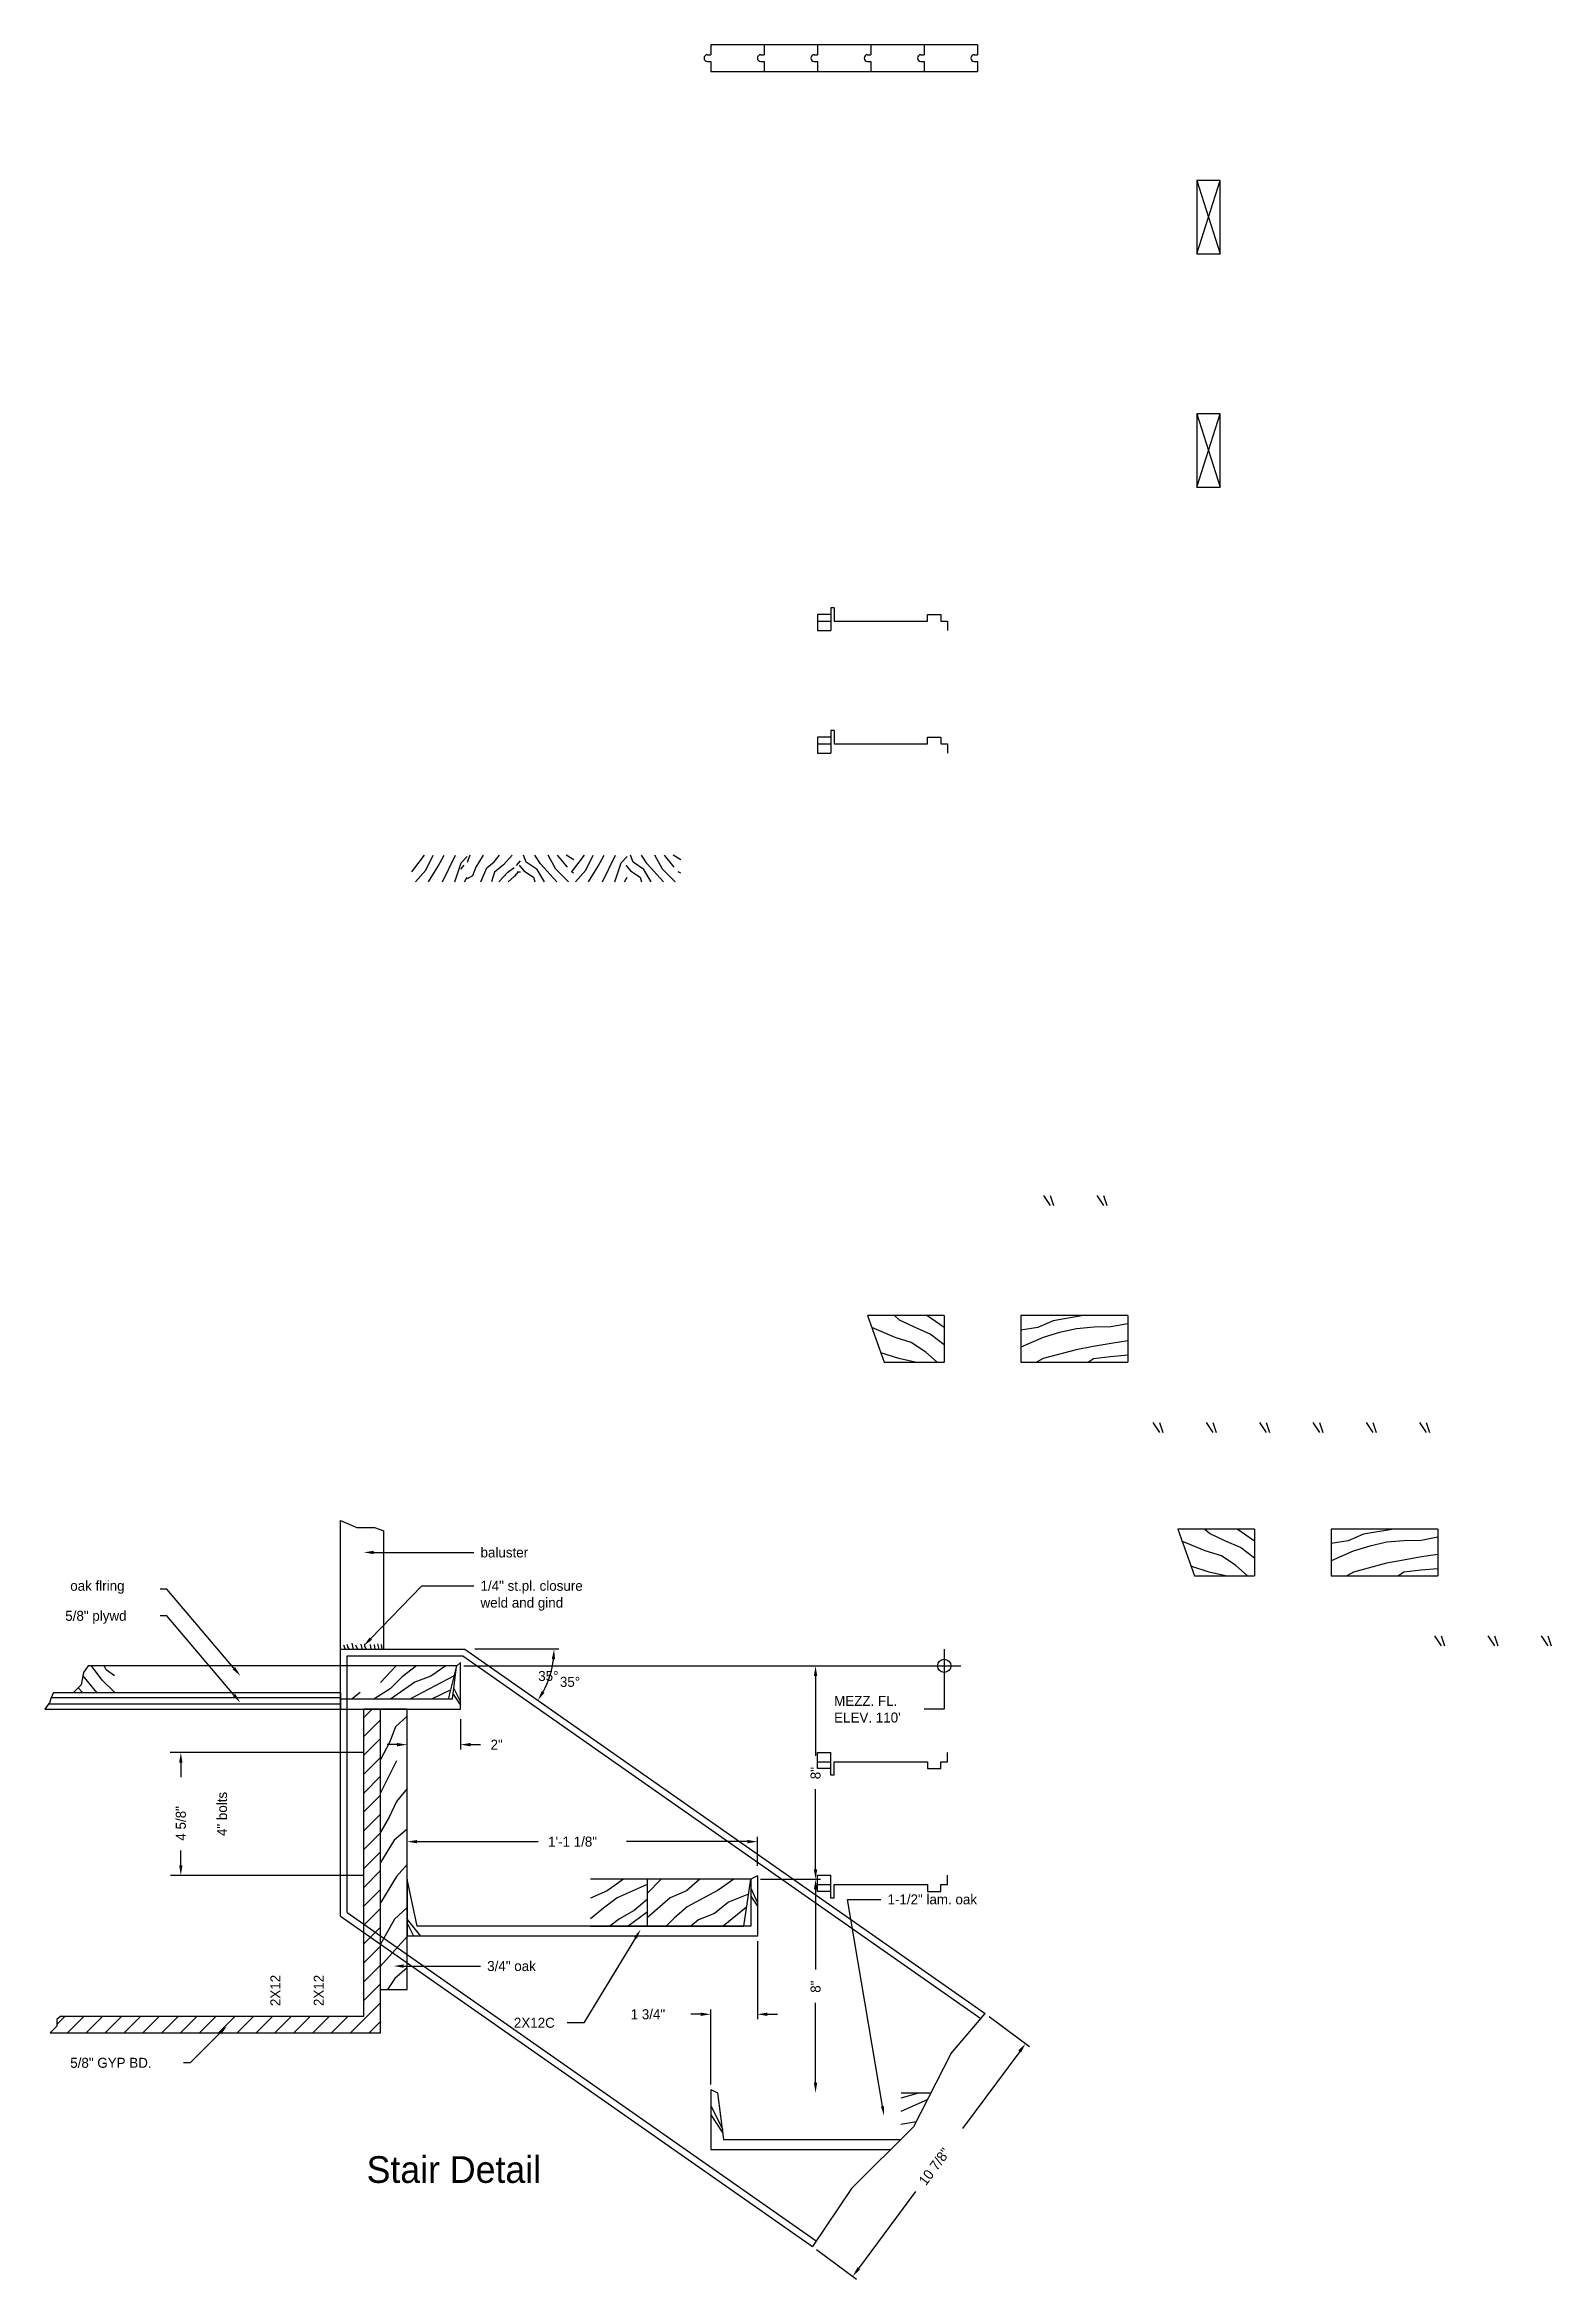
# Model space of a CAD drawing. Extents: x 4 to 60, y 1 to 217.
# Drawn here: x 3.7 to 60.1, y 0.9 to 84.6 of the extents above; entities outside this region: 2.
import ezdxf
from ezdxf.enums import TextEntityAlignment as Align

# ---------------------------------------------------------------- set-up
doc = ezdxf.new("R2010")
doc.units = 0
for name, pattern in [('CENTER', [0]), ('DASHED', [0]), ('PHANTOM', [0])]:
    doc.linetypes.add(name, pattern=pattern)
doc.layers.get('0').update_dxf_attribs({"color": 2, "linetype": 'CONTINUOUS'})
for name, color, linetype in [('ANNOTATIONS', 7, 'CONTINUOUS'), ('CENTER-LINES', 4, 'CENTER'), ('GYPSUM', 7, 'CONTINUOUS'), ('OAK', 1, 'CONTINUOUS'), ('PHANTOM', 4, 'PHANTOM'), ('PINE', 2, 'CONTINUOUS'), ('PLYWOOD', 3, 'CONTINUOUS'), ('STEEL', 5, 'CONTINUOUS'), ('STEEL-HIDDEN', 5, 'DASHED'), ('WELD', 6, 'CONTINUOUS')]:
    doc.layers.add(name, color=color, linetype=linetype)
doc.dimstyles.get("Standard").update_dxf_attribs({"dimtxt": 2.5, "dimasz": 2.5, "dimexe": 1.25, "dimexo": 0.625, "dimtad": 1, "dimcen": 2.5, "dimazin": 3, "dimtfac": 1, "dimtmove": 0, "dimatfit": 3})

msp = doc.modelspace()

# ---------------------------------------------------------------- texts
at = {"layer": 'ANNOTATIONS', "color": 0}
for s, p in [('baluster', (20, 27.938)), ('oak flring', (4.625, 26.688)), ('1/4" st.pl. closure', (20, 26.688)), ('weld and gind', (20, 26.056)), ('5/8" plywd', (4.438, 25.562)), ('1-1/2" lam. oak', (35.25, 14.938)), ('3/4" oak', (20.25, 12.438)), ('2X12C', (21.25, 10.312)), ('5/8" GYP BD.', (4.625, 8.812))]:
    msp.add_text(s, height=0.375, dxfattribs=at).set_placement(p)
msp.add_text('4" bolts', height=0.375, rotation=90, dxfattribs=at).set_placement((10.5, 18.325), align=Align.CENTER)
for p in [(12.5, 11.125), (14.125, 11.125)]:
    msp.add_text('2X12', height=0.375, rotation=90, dxfattribs=at).set_placement(p)
msp.add_text('Stair Detail', height=1, dxfattribs=at).set_placement((19, 4.5), align=Align.CENTER)
at = {"layer": 'PHANTOM', "color": 0}
for s, p in [('MEZZ. FL.', (33.25, 22.375)), ("ELEV. 110'", (33.25, 21.75))]:
    msp.add_text(s, height=0.375, dxfattribs=at).set_placement(p)

# ---------------------------------------------------------------- blocks, each defined once
blk = doc.blocks.new('*X')
at = {"color": 0}
for p, q in [((15.625, 26.939), (15.936, 27.25)), ((15.625, 26.232), (16.25, 26.857)), ((15.625, 25.524), (16.25, 26.149)), ((15.625, 24.817), (16.25, 25.442)), ((15.625, 24.11), (16.25, 24.735)), ((15.625, 23.403), (16.25, 24.028)), ((15.625, 22.696), (16.25, 23.321)), ((15.625, 21.989), (16.25, 22.614)), ((15.625, 21.282), (16.25, 21.907)), ((15.625, 20.575), (16.25, 21.2)), ((15.625, 19.868), (16.25, 20.493)), ((15.625, 19.161), (16.25, 19.786)), ((15.625, 18.453), (16.25, 19.078)), ((15.625, 17.746), (16.25, 18.371)), ((15.625, 17.039), (16.25, 17.664)), ((15.625, 16.332), (16.25, 16.957)), ((15.125, 15.125), (16.25, 16.25)), ((4.125, 15.439), (4.436, 15.75)), ((4.518, 15.125), (5.143, 15.75)), ((5.226, 15.125), (5.851, 15.75)), ((5.933, 15.125), (6.558, 15.75)), ((6.64, 15.125), (7.265, 15.75)), ((7.347, 15.125), (7.972, 15.75)), ((8.054, 15.125), (8.679, 15.75)), ((8.761, 15.125), (9.386, 15.75)), ((9.468, 15.125), (10.093, 15.75)), ((10.175, 15.125), (10.8, 15.75)), ((10.882, 15.125), (11.507, 15.75)), ((11.589, 15.125), (12.214, 15.75)), ((12.297, 15.125), (12.922, 15.75)), ((13.004, 15.125), (13.629, 15.75)), ((13.711, 15.125), (14.336, 15.75)), ((14.418, 15.125), (15.043, 15.75)), ((15.832, 15.125), (16.25, 15.543))]:
    blk.add_line(p, q, dxfattribs=at)
blk = doc.blocks.new('LUMBER')
at = {"color": 0}
for p, q in [((17.0287, 16.4956), (18.0287, 15.4956)), ((17.0287, 15.4956), (18.0287, 16.4956)), ((17.0287, 16.4956), (17.0287, 15.4956)), ((18.0287, 16.4956), (17.0287, 16.4956)), ((18.0287, 15.4956), (18.0287, 16.4956)), ((17.0287, 15.4956), (18.0287, 15.4956))]:
    blk.add_line(p, q, dxfattribs=at)
blk = doc.blocks.new('1X3')
at = {"color": 0, "xscale": 0.875, "yscale": 2.75, "zscale": 0.875}
blk.add_blockref('LUMBER', (17.19, 14.679), dxfattribs=at)
blk = doc.blocks.new('STEEL-MARK')
at = {"color": 0}
for p, q in [((25.75, 19.25), (26, 18.875)), ((26, 19.25), (26.125, 18.875))]:
    blk.add_line(p, q, dxfattribs=at)
blk = doc.blocks.new('FLOOR-BOARD')
at = {"color": 0}
for p, q in [((11, 31), (11.125, 31)), ((11.125, 31.375), (11.125, 31)), ((13.125, 31.375), (11.125, 31.375)), ((13, 31), (13.125, 31)), ((13.125, 31.375), (13.125, 31)), ((11, 30.75), (11.125, 30.75)), ((11.125, 30.75), (11.125, 30.375)), ((11.125, 30.375), (13.125, 30.375)), ((13, 30.75), (13.125, 30.75)), ((13.125, 30.75), (13.125, 30.375))]:
    blk.add_line(p, q, dxfattribs=at)
for centre in [(11, 30.875), (13, 30.875)]:
    blk.add_arc(centre, 0.125, 90, 270, dxfattribs=at)
blk = doc.blocks.new('OAK-FLOOR-2')
at = {"color": 0}
for p, q in [((11.067, 31), (11.249, 30.789)), ((11.341, 31.117), (11.239, 31.375)), ((11.745, 30.838), (11.341, 31.117)), ((11.867, 31.057), (11.654, 31.375)), ((12.484, 30.375), (11.867, 31.057)), ((12.444, 30.85), (12.16, 31.375)), ((12.886, 30.927), (12.515, 31.375)), ((13.125, 31.202), (12.839, 31.375)), ((11.249, 30.789), (11.604, 30.559)), ((11.604, 30.559), (11.654, 30.375)), ((12.019, 30.375), (11.745, 30.838)), ((12.92, 30.375), (12.444, 30.85)), ((13.125, 30.704), (13.031, 30.75))]:
    blk.add_line(p, q, dxfattribs=at)
blk.add_blockref('FLOOR-BOARD', (11.125, 30.375), dxfattribs=at)
blk = doc.blocks.new('OAK-FLOOR-3')
at = {"color": 0}
for p, q in [((11.047, 30.75), (11.523, 31.375)), ((11.573, 30.814), (11.847, 31.375)), ((12.039, 30.972), (12.262, 31.375)), ((12.201, 30.375), (12.687, 31.375)), ((12.656, 30.375), (12.899, 31.093)), ((12.899, 31.093), (13.125, 31.324)), ((11.189, 30.375), (11.573, 30.814)), ((11.675, 30.375), (12.039, 30.972)), ((13.021, 30.375), (13.125, 30.559))]:
    blk.add_line(p, q, dxfattribs=at)
blk.add_blockref('FLOOR-BOARD', (11.125, 30.375), dxfattribs=at)
blk = doc.blocks.new('OAK-FLOOR-1')
at = {"color": 0}
for p, q in [((10.996, 31), (10.876, 30.86)), ((11.229, 31.375), (11.125, 31.105)), ((11.725, 31.375), (11.452, 30.935)), ((11.867, 30.899), (12.14, 31.13)), ((12.14, 31.13), (12.332, 31.375)), ((12.484, 31.02), (12.15, 30.741)), ((12.808, 31.375), (12.484, 31.02)), ((12.967, 30.996), (13.125, 31.166)), ((11.33, 30.607), (11.125, 30.486)), ((11.452, 30.935), (11.33, 30.607)), ((11.634, 30.375), (11.867, 30.899)), ((12.15, 30.741), (12.039, 30.375)), ((12.312, 30.375), (12.646, 30.741)), ((12.646, 30.741), (12.881, 30.914)), ((12.899, 30.595), (12.666, 30.375)), ((13.041, 30.75), (12.899, 30.595)), ((13, 30.75), (13.125, 30.75))]:
    blk.add_line(p, q, dxfattribs=at)
blk.add_blockref('FLOOR-BOARD', (11.125, 30.375), dxfattribs=at)
blk = doc.blocks.new('OAK-BOARD-1')
at = {"color": 0}
for p, q in [((20.125, 21.125), (17.25, 21.125)), ((17.25, 21.125), (17.875, 19.375)), ((18.447, 20.958), (18.259, 21.125)), ((19.012, 20.686), (18.447, 20.958)), ((20.125, 20.677), (19.476, 21.125)), ((20.125, 21.125), (20.125, 19.375)), ((18.283, 20.304), (17.41, 20.677)), ((17.696, 20.555), (17.674, 20.555)), ((18.893, 20.119), (18.283, 20.304)), ((19.434, 19.76), (18.893, 20.119)), ((19.599, 20.435), (19.012, 20.686)), ((20.125, 20.032), (19.599, 20.435)), ((18.423, 19.514), (17.747, 19.734)), ((17.875, 19.375), (20.125, 19.375)), ((19.041, 19.375), (18.423, 19.514)), ((19.864, 19.375), (19.434, 19.76))]:
    blk.add_line(p, q, dxfattribs=at)
blk = doc.blocks.new('OAK-BOARD-2')
at = {"color": 0}
for p, q in [((20.125, 21.125), (20.125, 19.375)), ((24.125, 21.125), (20.125, 21.125)), ((22.472, 21.125), (21.336, 20.932)), ((24.125, 21.125), (24.125, 19.375)), ((20.763, 20.679), (20.125, 20.58)), ((20.953, 20.303), (20.125, 19.938)), ((21.336, 20.932), (20.763, 20.679)), ((21.569, 20.49), (20.953, 20.303)), ((22.207, 20.632), (21.569, 20.49)), ((22.864, 20.687), (22.207, 20.632)), ((23.499, 20.698), (22.864, 20.687)), ((24.125, 20.817), (23.499, 20.698)), ((24.125, 20.177), (23.511, 20.085)), ((20.125, 19.375), (24.125, 19.375)), ((20.962, 19.515), (20.713, 19.375)), ((22.193, 19.845), (20.962, 19.515)), ((22.83, 19.965), (22.193, 19.845)), ((22.844, 19.505), (22.651, 19.375)), ((23.511, 20.085), (22.83, 19.965)), ((23.481, 19.582), (22.844, 19.505)), ((24.125, 19.636), (23.481, 19.582))]:
    blk.add_line(p, q, dxfattribs=at)
blk = doc.blocks.new('BOLT-HALF')
at = {"color": 0}
for p, q in [((11.375, 21.875), (11.375, 21.025)), ((11.5, 21.875), (11.375, 21.875)), ((10.875, 21.625), (10.875, 21.025)), ((11.375, 21.625), (10.875, 21.625)), ((10.875, 21.375), (11.375, 21.375)), ((10.875, 21.025), (11.372, 21.025))]:
    blk.add_line(p, q, dxfattribs=at)
at = {"layer": 'STEEL-HIDDEN', "color": 0}
for p, q in [((11.5, 21.875), (11.5, 21.375)), ((11.5, 21.375), (15, 21.375)), ((15, 21.375), (15, 21.625)), ((15, 21.625), (15.5, 21.625)), ((15.5, 21.625), (15.5, 21.375)), ((15.5, 21.375), (15.75, 21.375)), ((15.75, 21.375), (15.75, 21.025))]:
    blk.add_line(p, q, dxfattribs=at)
blk = doc.blocks.new('BOLT')
at = {"color": 0}
blk.add_blockref('BOLT-HALF', (10.875, 21.025), dxfattribs=at)
at = {"color": 0, "yscale": -1}
blk.add_blockref('BOLT-HALF', (10.875, 21.025), dxfattribs=at)
blk = doc.blocks.new('*D')
at = {"color": 0}
for p, q in [((22.934, 24.5), (19.788, 24.5)), ((22.934, 24.5), (19.788, 24.5)), ((32.554, 23.5), (32.554, 20.5)), ((19.25, 21.875), (19.25, 20.742)), ((8.769, 20.25), (8.769, 19.7)), ((16.875, 20.922), (16.5, 20.922)), ((19.625, 20.922), (20, 20.922)), ((32.554, 16.25), (32.554, 19.25)), ((8.769, 16.4), (8.769, 16.95)), ((17.625, 17.287), (22.156, 17.287)), ((30, 17.287), (25.469, 17.287)), ((30.375, 16.375), (30.375, 17.467)), ((30.494, 15.875), (32.734, 15.875)), ((32.554, 15.5), (32.554, 12.5)), ((30.375, 13.562), (30.375, 10.638)), ((28.625, 8.187), (28.625, 10.998)), ((32.554, 8.25), (32.554, 11.25)), ((28.25, 10.818), (27.875, 10.818)), ((30.75, 10.818), (31.125, 10.818)), ((39.064, 10.734), (40.571, 9.616)), ((40.203, 9.422), (38.063, 6.538)), ((34.172, 1.295), (36.312, 4.179)), ((32.587, 2.004), (34.093, 0.886))]:
    blk.add_line(p, q, dxfattribs=at)
for start, end in [(331.43471, 353.56529), (352.27758, 353.56529), (331.43471, 332.65967)]:
    blk.add_arc((19.413, 24.5), 3.341, start, end, dxfattribs=at)
for points in [[(22.67, 24.129), (22.795, 24.122), (22.754, 24.5)], [(22.67, 24.129), (22.795, 24.122), (22.754, 24.5)], [(32.616, 23.5), (32.491, 23.5), (32.554, 23.875)], [(22.294, 22.935), (22.4, 22.87), (22.15, 22.584)], [(22.294, 22.935), (22.4, 22.87), (22.15, 22.584)], [(16.875, 20.86), (16.875, 20.985), (17.25, 20.922)], [(19.625, 20.86), (19.625, 20.985), (19.25, 20.922)], [(8.831, 20.25), (8.706, 20.25), (8.769, 20.625)], [(17.625, 17.225), (17.625, 17.35), (17.25, 17.287)], [(30, 17.225), (30, 17.35), (30.375, 17.287)], [(8.831, 16.4), (8.706, 16.4), (8.769, 16.025)], [(32.616, 16.25), (32.491, 16.25), (32.554, 15.875)], [(32.616, 15.5), (32.491, 15.5), (32.554, 15.875)], [(28.25, 10.756), (28.25, 10.881), (28.625, 10.818)], [(30.75, 10.756), (30.75, 10.881), (30.375, 10.818)], [(40.253, 9.385), (40.152, 9.46), (40.426, 9.723)], [(32.616, 8.25), (32.491, 8.25), (32.554, 7.875)], [(34.222, 1.258), (34.122, 1.332), (33.949, 0.994)]]:
    blk.add_solid(points, dxfattribs=at)
for s, p in [('35%%127', (22.162, 23.308)), ('35%%127', (22.974, 23.087)), ('2"', (20.375, 20.735)), ('1\'-1 1/8"', (22.531, 17.1)), ('1 3/4"', (25.625, 10.631))]:
    blk.add_text(s, height=0.375, dxfattribs=at).set_placement(p)
for s, rotation, p in [('8"', 90, (32.741, 19.625)), ('4 5/8"', 90, (8.956, 17.325)), ('8"', 90, (32.741, 11.625)), ('10 7/8"', 53.42614, (36.686, 4.368))]:
    blk.add_text(s, height=0.375, rotation=rotation, dxfattribs=at).set_placement(p)
blk = doc.blocks.new('2X12')
at = {"color": 0, "xscale": 1.625, "yscale": 11.5, "zscale": 1.625}
blk.add_blockref('LUMBER', (10.125, 16.25), dxfattribs=at)

# ---------------------------------------------------------------- dimensions: what is measured, and where the dimension line sits
at = {"layer": 'ANNOTATIONS', "color": 0}
for base, p1, p2, middle in [((28.625, 10.818), (30.375, 13.75), (28.625, 8), (26.562, 10.818)), ((30.375, 17.287015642), (17.25, 16.956833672), (30.375, 16), (23.8125, 17.287015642)), ((19.25, 20.922), (17.25, 21.025), (19.25, 22.25), (20.625, 20.922))]:
    dim = msp.add_linear_dim(base=base, p1=p1, p2=p2, dimstyle='Standard', dxfattribs=at)
    dim.commit()
    dim.dimension.update_dxf_attribs({"geometry": '*D', "text_midpoint": middle})
dim = msp.add_aligned_dim(p1=(32.437, 2.116), p2=(38.914, 10.846), distance=-1.883, dimstyle='Standard', dxfattribs=at)
dim.commit()
dim.dimension.update_dxf_attribs({"geometry": '*D', "text_midpoint": (37.187, 5.359)})
for base, p1, p2, middle in [((32.554, 15.875), (32.185, 7.875), (30.125, 15.875), (32.554, 11.875)), ((32.554, 23.875), (30.125, 15.875), (31.77, 23.875), (32.554, 19.875)), ((8.769, 20.625), (8.383, 16.025), (8.375, 20.625), (8.769, 18.325))]:
    dim = msp.add_linear_dim(base=base, p1=p1, p2=p2, angle=90, dimstyle='Standard', dxfattribs=at)
    dim.commit()
    dim.dimension.update_dxf_attribs({"geometry": '*D', "text_midpoint": middle})
dim = msp.add_angular_dim_2l(base=(22.168, 22.61), line1=((19.413, 24.5), (38.914, 10.846)), line2=((14.75, 24.5), (19.413, 24.5)), dimstyle='Standard', dxfattribs=at)
dim.commit()
dim.dimension.update_dxf_attribs({"geometry": '*D', "text_midpoint": (23.412, 23.275), "dimtype": 130})

# ---------------------------------------------------------------- linework, layer by layer
at = {"layer": 'ANNOTATIONS', "color": 0}
for p, q in [((16, 28.125), (19.75, 28.125)), ((15.886, 24.894), (17.804, 26.875)), ((17.804, 26.875), (19.75, 26.875)), ((8.25, 26.75), (8, 26.75)), ((10.758, 23.786), (8.25, 26.75)), ((8.25, 25.75), (8, 25.75)), ((10.758, 22.786), (8.25, 25.75)), ((33.75, 15.125), (35, 15.125)), ((35.062, 7.37), (33.75, 15.125)), ((25.805, 13.679), (23.875, 10.5)), ((17.125, 12.625), (20, 12.625)), ((10.235, 10.11), (9.125, 9)), ((23.875, 10.5), (23.25, 10.5)), ((9.125, 9), (8.875, 9))]:
    msp.add_line(p, q, dxfattribs=at)
for points in [[(16, 28.062), (16, 28.188), (15.625, 28.125)], [(15.931, 24.851), (15.841, 24.938), (15.625, 24.625)], [(10.71, 23.746), (10.805, 23.827), (11, 23.5)], [(10.71, 22.746), (10.805, 22.827), (11, 22.5)], [(25.859, 13.647), (25.752, 13.712), (26, 14)], [(17.125, 12.562), (17.125, 12.688), (16.75, 12.625)], [(10.279, 10.066), (10.191, 10.154), (10.5, 10.375)], [(35.001, 7.359), (35.124, 7.38), (35.125, 7)]]:
    msp.add_solid(points, dxfattribs=at)
at = {"layer": 'CENTER-LINES', "color": 0}
for p, q in [((15.625, 20.625), (8.375, 20.625)), ((8.383, 16.025), (15.61, 16.025))]:
    msp.add_line(p, q, dxfattribs=at)
at = {"layer": 'GYPSUM', "color": 0}
for p, q in [((16.25, 22.25), (15.625, 22.25)), ((15.625, 10.75), (15.625, 22.25)), ((16.25, 10.125), (16.25, 22.25)), ((4.125, 10.375), (3.875, 10.125)), ((3.875, 10.125), (16.25, 10.125)), ((4.275, 10.75), (4.125, 10.625)), ((4.125, 10.625), (4.125, 10.375)), ((4.275, 10.75), (15.625, 10.75))]:
    msp.add_line(p, q, dxfattribs=at)
at = {"layer": 'OAK', "color": 0}
for p, q in [((5.125, 23.625), (5.03, 23.16)), ((5.62, 22.875), (5.102, 23.51)), ((5.301, 23.875), (5.125, 23.625)), ((19.111, 23.875), (5.301, 23.875)), ((5.823, 23.34), (5.418, 23.875)), ((5.974, 23.724), (5.89, 23.875)), ((6.278, 23.5), (5.974, 23.724)), ((16.828, 23.865), (16.25, 23.25)), ((17.062, 23.467), (16.617, 23.015)), ((17.602, 23.875), (17.062, 23.467)), ((19.018, 23.504), (17.356, 22.625)), ((18.135, 23.493), (17.541, 23.262)), ((18.694, 23.875), (18.135, 23.493)), ((18.799, 22.625), (19.111, 23.875)), ((5.03, 23.16), (4.749, 22.875)), ((4.749, 22.875), (6.375, 22.875)), ((5.081, 22.875), (4.926, 23.054)), ((6.294, 22.875), (5.823, 23.34)), ((14.75, 22.875), (14.75, 22.625)), ((18.799, 22.625), (14.75, 22.625)), ((15.49, 22.875), (15.188, 22.645)), ((16.617, 23.015), (16, 22.625)), ((17.541, 23.262), (16.631, 22.625)), ((18.886, 22.974), (18.158, 22.625)), ((17.25, 22.25), (16.25, 22.25)), ((16.25, 11.75), (16.25, 22.25)), ((17.25, 21.992), (16.812, 21.589)), ((17.25, 11.75), (17.25, 22.25)), ((16.583, 21.002), (16.25, 20.362)), ((16.812, 21.589), (16.583, 21.002)), ((16.857, 20.319), (16.25, 19.111)), ((17.255, 19.283), (16.853, 18.787)), ((16.853, 18.787), (16.58, 18.2)), ((16.58, 18.2), (16.25, 17.638)), ((17.25, 17.75), (16.763, 17.343)), ((16.763, 17.343), (16.25, 16.5)), ((16.85, 15.985), (16.25, 14.988)), ((17.25, 16.433), (16.85, 15.985)), ((26.25, 15.875), (24.125, 15.875)), ((24.747, 15.449), (24.125, 15.175)), ((25.115, 15.181), (24.605, 14.795)), ((25.359, 15.875), (24.747, 15.449)), ((26.25, 15.682), (25.115, 15.181)), ((26.25, 15.116), (25.763, 14.71)), ((26.25, 15.875), (26.25, 14.125)), ((26.774, 15.875), (26.25, 15.339)), ((30.125, 15.875), (26.25, 15.875)), ((27.108, 15.185), (26.25, 14.432)), ((27.724, 15.44), (27.108, 15.185)), ((28.215, 15.875), (27.724, 15.44)), ((28.907, 15.468), (27.738, 14.848)), ((29.487, 15.875), (28.907, 15.468)), ((30.043, 15.324), (29.295, 15.025)), ((29.865, 14.125), (30.125, 15.875)), ((16.779, 14.388), (16.25, 13.444)), ((17.25, 14.822), (16.779, 14.388)), ((24.605, 14.795), (24.125, 14.398)), ((25.211, 14.391), (24.851, 14.125)), ((25.763, 14.71), (25.211, 14.391)), ((26.25, 14.646), (25.53, 14.125)), ((27.251, 14.416), (26.952, 14.125)), ((27.738, 14.848), (27.251, 14.416)), ((28.17, 14.361), (27.88, 14.125)), ((28.764, 14.594), (28.17, 14.361)), ((29.295, 15.025), (28.764, 14.594)), ((29.97, 14.829), (29.096, 14.125)), ((17.25, 13.735), (16.25, 12.62)), ((24.125, 14.125), (29.865, 14.125)), ((17.25, 12.563), (16.786, 12.155)), ((16.25, 11.75), (17.25, 11.75)), ((16.786, 12.155), (16.514, 11.75)), ((35.761, 7.875), (36.878, 7.875)), ((35.761, 7.691), (36.424, 7.875)), ((35.761, 7.182), (36.749, 7.623)), ((35.75, 6.7), (36.331, 6.805))]:
    msp.add_line(p, q, dxfattribs=at)
at = {"layer": 'PHANTOM', "color": 0}
for p, q in [((37.375, 24.5), (37.375, 22.25)), ((19.375, 23.875), (38, 23.875)), ((37.375, 24.125), (37.375, 23.875)), ((37.375, 22.25), (36.625, 22.25))]:
    msp.add_line(p, q, dxfattribs=at)
msp.add_circle((37.375, 23.875), 0.25, dxfattribs=at)
at = {"layer": 'PLYWOOD', "color": 0}
for p, q in [((3.894, 22.657), (3.866, 22.513)), ((4, 22.875), (3.894, 22.657)), ((3.909, 22.688), (14.75, 22.688)), ((4, 22.875), (14.75, 22.875)), ((14.75, 22.875), (14.75, 22.25)), ((3.866, 22.513), (3.668, 22.25)), ((3.668, 22.25), (14.75, 22.25)), ((14.75, 22.438), (3.809, 22.438))]:
    msp.add_line(p, q, dxfattribs=at)
at = {"layer": 'STEEL', "color": 0}
for p, q in [((14.75, 14.5), (14.75, 29.322)), ((14.75, 29.322), (15.36, 29.062)), ((15.36, 29.062), (16.03, 29.056)), ((16.03, 29.056), (16.375, 28.935)), ((16.375, 24.5), (16.375, 28.935)), ((14.75, 24.5), (19.413, 24.5)), ((19.413, 24.5), (38.914, 10.846)), ((18.95, 22.625), (19.105, 23.849)), ((19.25, 24), (19.108, 23.875)), ((19.25, 22.25), (19.25, 24)), ((18.95, 22.625), (14.75, 22.625)), ((18.974, 22.811), (19.25, 22.396)), ((19.001, 23.027), (19.25, 22.521)), ((14.75, 22.25), (19.25, 22.25)), ((30.375, 16), (30.125, 15.875)), ((30.375, 16), (30.375, 13.75)), ((17.25, 15.875), (17.25, 13.75)), ((17.625, 14.125), (17.25, 15.875)), ((30.125, 15.875), (30.125, 14.125)), ((30.125, 15.543), (30.375, 15)), ((30.125, 15.25), (30.375, 14.875)), ((14.75, 14.5), (32.437, 2.116)), ((17.25, 14.375), (17.75, 13.75)), ((17.5, 13.75), (17.25, 14.25)), ((30.375, 13.75), (17.25, 13.75)), ((30.125, 14.125), (17.625, 14.125)), ((37.625, 9.339), (38.914, 10.846)), ((37.625, 9.339), (36.225, 6.596)), ((28.625, 8), (28.875, 7.875)), ((28.625, 8), (28.625, 5.75)), ((28.875, 7.875), (29.108, 6.125)), ((28.625, 7.382), (29.076, 6.494)), ((28.625, 7.045), (29.076, 6.369)), ((29.108, 6.125), (35.75, 6.125)), ((36.225, 6.596), (33.896, 4.285)), ((28.625, 5.75), (35.372, 5.75)), ((33.896, 4.285), (32.437, 2.116))]:
    msp.add_line(p, q, dxfattribs=at)
at = {"layer": 'STEEL-HIDDEN', "color": 0}
for p, q in [((15, 24.25), (19.334, 24.25)), ((15, 14.63), (15, 24.25)), ((19.334, 24.25), (38.75, 10.655)), ((15, 14.63), (32.576, 2.323))]:
    msp.add_line(p, q, dxfattribs=at)
at = {"layer": 'WELD', "color": 0}
for p, q in [((14.861, 24.664), (14.932, 24.5)), ((14.985, 24.69), (15.027, 24.558)), ((15.027, 24.558), (15.083, 24.5)), ((15.177, 24.719), (15.223, 24.5)), ((15.313, 24.663), (15.391, 24.5)), ((15.51, 24.682), (15.551, 24.528)), ((15.551, 24.528), (15.578, 24.5)), ((15.648, 24.701), (15.648, 24.61)), ((15.648, 24.61), (15.712, 24.5)), ((15.858, 24.675), (15.884, 24.5)), ((16.018, 24.67), (16.044, 24.5)), ((16.141, 24.701), (16.188, 24.5)), ((16.276, 24.67), (16.302, 24.5))]:
    msp.add_line(p, q, dxfattribs=at)

# ---------------------------------------------------------------- block references
at = {"layer": 'GYPSUM', "color": 0}
msp.add_blockref('*X', (0, -5), dxfattribs=at)
at = {"layer": 'OAK', "color": 0}
for name, p in [('OAK-FLOOR-3', (6.375, 22.875)), ('OAK-FLOOR-1', (8.375, 22.875)), ('OAK-FLOOR-2', (10.375, 22.875)), ('OAK-FLOOR-3', (12.375, 22.875)), ('OAK-FLOOR-2', (14.375, 22.875)), ('OAK-BOARD-1', (17.25, 15.875)), ('OAK-BOARD-2', (20.125, 15.875)), ('OAK-BOARD-1', (28.875, 7.875)), ('OAK-BOARD-2', (31.75, 7.875))]:
    msp.add_blockref(name, p, dxfattribs=at)
at = {"layer": 'PINE', "color": 0}
for name, p in [('2X12', (11.5, 10.75)), ('2X12', (13.125, 10.75)), ('1X3', (14.75, 19.5)), ('1X3', (14.75, 10.75))]:
    msp.add_blockref(name, p, dxfattribs=at)
at = {"layer": 'STEEL', "color": 0}
for name, p in [('BOLT', (10.875, 20.625)), ('BOLT', (10.875, 16.025)), ('STEEL-MARK', (15.347, 22.25)), ('STEEL-MARK', (17.347, 22.25)), ('STEEL-MARK', (19.439, 13.75)), ('STEEL-MARK', (21.439, 13.75)), ('STEEL-MARK', (23.439, 13.75)), ('STEEL-MARK', (25.439, 13.75)), ('STEEL-MARK', (27.439, 13.75)), ('STEEL-MARK', (29.439, 13.75)), ('STEEL-MARK', (30, 5.75)), ('STEEL-MARK', (32, 5.75)), ('STEEL-MARK', (34, 5.75))]:
    msp.add_blockref(name, p, dxfattribs=at)

msp.set_redraw_order([(e.dxf.handle, doc.entitydb.next_handle()) for e in msp.query("TEXT MTEXT ATTDEF DIMENSION ARC_DIMENSION")])  # texts and dimensions are drawn at this point

doc.saveas('drawing.dxf')
